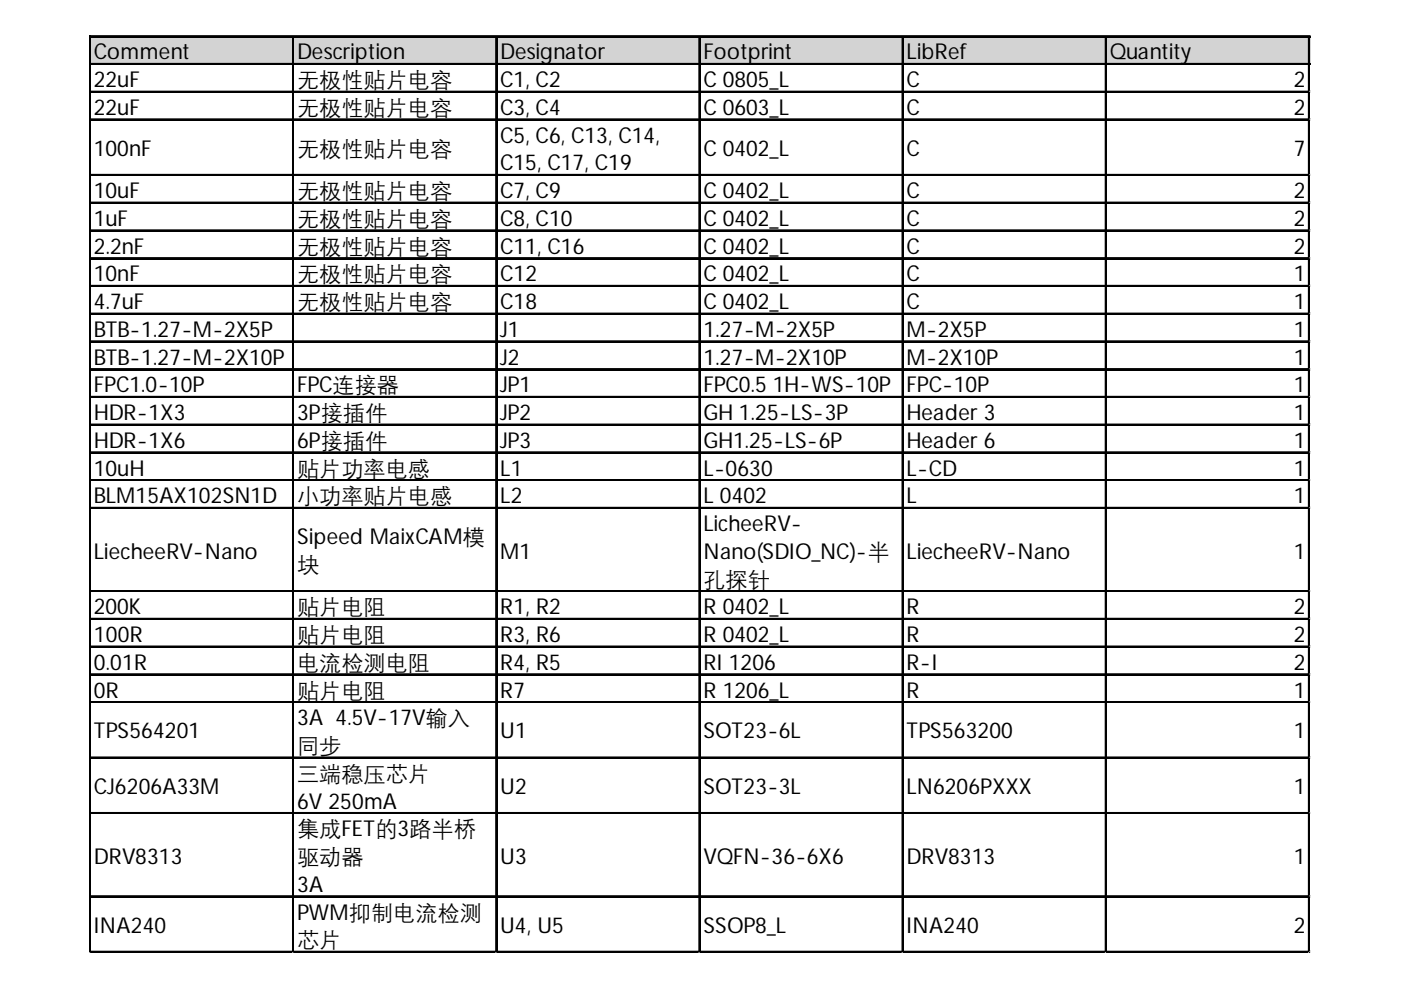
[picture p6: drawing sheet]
<svg xmlns="http://www.w3.org/2000/svg" width="297mm" height="210mm" viewBox="0 0 297 210" stroke-linecap="round" stroke-linejoin="round" font-family="sans-serif">
<defs><g id="words">
<g font-size="4.6">
<text x="19.9" y="12.6">Comment</text>
<text x="63" y="12.6">Description</text>
<text x="106.1" y="12.6">Designator</text>
<text x="149.1" y="12.6">Footprint</text>
<text x="192.2" y="12.6">LibRef</text>
<text x="235.3" y="12.6">Quantity</text>
<text x="19.9" y="18.5">22uF</text>
<text x="63" y="18.5">无极性贴片电容</text>
<text x="106.1" y="18.5">C1, C2</text>
<text x="149.1" y="18.5">C 0805_L</text>
<text x="192.2" y="18.5">C</text>
<text x="274.4" y="18.5">2</text>
<text x="19.9" y="24.4">22uF</text>
<text x="63" y="24.4">无极性贴片电容</text>
<text x="106.1" y="24.4">C3, C4</text>
<text x="149.1" y="24.4">C 0603_L</text>
<text x="192.2" y="24.4">C</text>
<text x="274.4" y="24.4">2</text>
<text x="19.9" y="33">100nF</text>
<text x="63" y="33">无极性贴片电容</text>
<text x="106.1" y="30.2">C5, C6, C13, C14,</text>
<text x="149.1" y="33">C 0402_L</text>
<text x="192.2" y="33">C</text>
<text x="274.4" y="33">7</text>
<text x="106.1" y="36.1">C15, C17, C19</text>
<text x="19.9" y="42">10uF</text>
<text x="19.9" y="47.9">1uF</text>
<text x="63" y="42">无极性贴片电容</text>
<text x="63" y="47.9">无极性贴片电容</text>
<text x="106.1" y="42">C7, C9</text>
<text x="106.1" y="47.9">C8, C10</text>
<text x="149.1" y="42">C 0402_L</text>
<text x="149.1" y="47.9">C 0402_L</text>
<text x="192.2" y="42">C</text>
<text x="192.2" y="47.9">C</text>
<text x="274.4" y="42">2</text>
<text x="274.4" y="47.9">2</text>
<text x="19.9" y="53.8">2.2nF</text>
<text x="63" y="53.8">无极性贴片电容</text>
<text x="106.1" y="53.8">C11, C16</text>
<text x="149.1" y="53.8">C 0402_L</text>
<text x="192.2" y="53.8">C</text>
<text x="274.4" y="53.8">2</text>
<text x="19.9" y="59.7">10nF</text>
<text x="63" y="59.7">无极性贴片电容</text>
<text x="106.1" y="59.7">C12</text>
<text x="149.1" y="59.7">C 0402_L</text>
<text x="192.2" y="59.7">C</text>
<text x="274.4" y="59.7">1</text>
<text x="19.9" y="65.5">4.7uF</text>
<text x="63" y="65.5">无极性贴片电容</text>
<text x="106.1" y="65.5">C18</text>
<text x="149.1" y="65.5">C 0402_L</text>
<text x="192.2" y="65.5">C</text>
<text x="274.4" y="65.5">1</text>
<text x="19.9" y="71.4">BTB-1.27-M-2X5P</text>
<text x="106.1" y="71.4">J1</text>
<text x="149.1" y="71.4">1.27-M-2X5P</text>
<text x="192.2" y="71.4">M-2X5P</text>
<text x="274.4" y="71.4">1</text>
<text x="19.9" y="77.3">BTB-1.27-M-2X10P</text>
<text x="106.1" y="77.3">J2</text>
<text x="149.1" y="77.3">1.27-M-2X10P</text>
<text x="192.2" y="77.3">M-2X10P</text>
<text x="274.4" y="77.3">1</text>
<text x="19.9" y="83.2">FPC1.0-10P</text>
<text x="63" y="83.2">FPC连接器</text>
<text x="106.1" y="83.2">JP1</text>
<text x="149.1" y="83.2">FPC0.5 1H-WS-10P</text>
<text x="192.2" y="83.2">FPC-10P</text>
<text x="274.4" y="83.2">1</text>
<text x="19.9" y="89.1">HDR-1X3</text>
<text x="63" y="89.1">3P接插件</text>
<text x="106.1" y="89.1">JP2</text>
<text x="149.1" y="89.1">GH 1.25-LS-3P</text>
<text x="192.2" y="89.1">Header 3</text>
<text x="274.4" y="89.1">1</text>
<text x="19.9" y="95">HDR-1X6</text>
<text x="63" y="95">6P接插件</text>
<text x="106.1" y="95">JP3</text>
<text x="149.1" y="95">GH1.25-LS-6P</text>
<text x="192.2" y="95">Header 6</text>
<text x="274.4" y="95">1</text>
<text x="19.9" y="100.8">10uH</text>
<text x="63" y="100.8">贴片功率电感</text>
<text x="106.1" y="100.8">L1</text>
<text x="149.1" y="100.8">L-0630</text>
<text x="192.2" y="100.8">L-CD</text>
<text x="274.4" y="100.8">1</text>
<text x="19.9" y="106.7">BLM15AX102SN1D</text>
<text x="63" y="106.7">小功率贴片电感</text>
<text x="106.1" y="106.7">L2</text>
<text x="149.1" y="106.7">L 0402</text>
<text x="192.2" y="106.7">L</text>
<text x="274.4" y="106.7">1</text>
<text x="149.1" y="112.6">LicheeRV-</text>
<text x="19.9" y="118.5">LiecheeRV-Nano</text>
<text x="63" y="115.4">Sipeed MaixCAM模</text>
<text x="106.1" y="118.5">M1</text>
<text x="149.1" y="118.5">Nano(SDIO_NC)-半</text>
<text x="192.2" y="118.5">LiecheeRV-Nano</text>
<text x="274.4" y="118.5">1</text>
<text x="63" y="121.3">块</text>
<text x="149.1" y="124.4">孔探针</text>
<text x="19.9" y="130.3">200K</text>
<text x="63" y="130.3">贴片电阻</text>
<text x="106.1" y="130.3">R1, R2</text>
<text x="149.1" y="130.3">R 0402_L</text>
<text x="192.2" y="130.3">R</text>
<text x="274.4" y="130.3">2</text>
<text x="19.9" y="136.1">100R</text>
<text x="63" y="136.1">贴片电阻</text>
<text x="106.1" y="136.1">R3, R6</text>
<text x="149.1" y="136.1">R 0402_L</text>
<text x="192.2" y="136.1">R</text>
<text x="274.4" y="136.1">2</text>
<text x="19.9" y="142">0.01R</text>
<text x="63" y="142">电流检测电阻</text>
<text x="106.1" y="142">R4, R5</text>
<text x="149.1" y="142">RI 1206</text>
<text x="192.2" y="142">R-I</text>
<text x="274.4" y="142">2</text>
<text x="19.9" y="147.9">0R</text>
<text x="63" y="147.9">贴片电阻</text>
<text x="106.1" y="147.9">R7</text>
<text x="149.1" y="147.9">R 1206_L</text>
<text x="192.2" y="147.9">R</text>
<text x="274.4" y="147.9">1</text>
<text x="63" y="153.8">3A 4.5V-17V输入</text>
<text x="19.9" y="156.6">TPS564201</text>
<text x="63" y="159.7">同步</text>
<text x="106.1" y="156.6">U1</text>
<text x="149.1" y="156.6">SOT23-6L</text>
<text x="192.2" y="156.6">TPS563200</text>
<text x="274.4" y="156.6">1</text>
<text x="63" y="165.5">三端稳压芯片</text>
<text x="19.9" y="168.3">CJ6206A33M</text>
<text x="63" y="171.4">6V 250mA</text>
<text x="106.1" y="168.3">U2</text>
<text x="149.1" y="168.3">SOT23-3L</text>
<text x="192.2" y="168.3">LN6206PXXX</text>
<text x="274.4" y="168.3">1</text>
<text x="63" y="177.3">集成FET的3路半桥</text>
<text x="19.9" y="183.2">DRV8313</text>
<text x="63" y="183.2">驱动器</text>
<text x="106.1" y="183.2">U3</text>
<text x="149.1" y="183.2">VQFN-36-6X6</text>
<text x="192.2" y="183.2">DRV8313</text>
<text x="274.4" y="183.2">1</text>
<text x="63" y="189.1">3A</text>
<text x="19.9" y="197.7">INA240</text>
<text x="63" y="195">PWM抑制电流检测</text>
<text x="106.1" y="197.7">U4, U5</text>
<text x="149.1" y="197.7">SSOP8_L</text>
<text x="192.2" y="197.7">INA240</text>
<text x="274.4" y="197.7">2</text>
<text x="63" y="200.8">芯片</text>
</g>
</g></defs>
<path d="M19.2 7.9h258.6v5.9h-258.6z" fill="#d3d3d3"/>
<g fill="none" stroke="#000" stroke-width=".31">
<path d="M19 7.6v194.4M19.1 7.6v194.4M19.3 7.6h258.5M19.3 7.8h258.5M19.3 13.5h258.5M19.3 13.6h258.5M19.3 19.4h258.5M19.3 19.5h258.5M62.1 7.9v194.1M62.2 7.9v194.1M105.1 7.9v194.1M105.3 7.9v194.1"/>
<path d="M148.2 7.9v194.1M148.4 7.9v194.1M191.3 7.9v194.1M191.4 7.9v194.1M234.4 7.9v194.1M234.5 7.9v194.1M277.5 7.9v194.1M277.6 7.9v194.1M19.3 25.2h258.5M19.3 25.4h258.5M19.3 37h258.5M19.3 37.2h258.5"/>
<path d="M19.3 42.9h258.5M19.3 43.1h258.5M19.3 48.8h258.5M19.3 48.9h258.5M19.3 54.7h258.5M19.3 54.8h258.5M19.3 60.5h258.5M19.3 60.7h258.5M19.3 66.4h258.5M19.3 66.6h258.5M19.3 72.3h258.5M19.3 72.5h258.5"/>
<path d="M19.3 78.2h258.5M19.3 78.3h258.5M19.3 84.1h258.5M19.3 84.2h258.5M19.3 90h258.5M19.3 90.1h258.5M19.3 95.8h258.5M19.3 96h258.5M19.3 101.7h258.5M19.3 101.9h258.5M19.3 107.6h258.5M19.3 107.8h258.5"/>
<path d="M19.3 125.3h258.5M19.3 125.4h258.5M19.3 131.1h258.5M19.3 131.3h258.5M19.3 137h258.5M19.3 137.2h258.5M19.3 142.9h258.5M19.3 143.1h258.5M19.3 148.8h258.5M19.3 148.9h258.5M19.3 160.5h258.5M19.3 160.7h258.5"/>
<path d="M19.3 172.3h258.5M19.3 172.5h258.5M19.3 190h258.5M19.3 190.1h258.5M19.3 201.7h258.5M19.3 201.9h258.5"/>
</g>
<path d="M19 202v.1" fill="none" stroke="#e0e0e0" stroke-width=".31"/>
<path d="M19 202l.3 .1z" fill="#e0e0e0"/>
<path d="M62.1 202v.1" fill="none" stroke="#e0e0e0" stroke-width=".31"/>
<path d="M62.1 202l.3 .1z" fill="#e0e0e0"/>
<path d="M105.1 202v.1" fill="none" stroke="#e0e0e0" stroke-width=".31"/>
<path d="M105.1 202l.3 .1z" fill="#e0e0e0"/>
<path d="M148.2 202v.1" fill="none" stroke="#e0e0e0" stroke-width=".31"/>
<path d="M148.2 202l.3 .1z" fill="#e0e0e0"/>
<path d="M191.3 202v.1" fill="none" stroke="#e0e0e0" stroke-width=".31"/>
<path d="M191.3 202l.3 .1z" fill="#e0e0e0"/>
<path d="M234.4 202v.1" fill="none" stroke="#e0e0e0" stroke-width=".31"/>
<path d="M234.4 202l.3 .1z" fill="#e0e0e0"/>
<path d="M277.5 202v.1" fill="none" stroke="#e0e0e0" stroke-width=".31"/>
<path d="M277.5 202l.3 .1z" fill="#e0e0e0"/>
<path d="M277.8 19.4h.1" fill="none" stroke="#e0e0e0" stroke-width=".31"/>
<path d="M277.8 19.4v.3z" fill="#e0e0e0"/>
<path d="M277.8 25.2h.1" fill="none" stroke="#e0e0e0" stroke-width=".31"/>
<path d="M277.8 25.2v.4z" fill="#e0e0e0"/>
<path d="M277.8 37h.1" fill="none" stroke="#e0e0e0" stroke-width=".31"/>
<path d="M277.8 37v.3z" fill="#e0e0e0"/>
<path d="M277.8 42.9h.1" fill="none" stroke="#e0e0e0" stroke-width=".31"/>
<path d="M277.8 42.9v.3z" fill="#e0e0e0"/>
<path d="M277.8 48.8h.1" fill="none" stroke="#e0e0e0" stroke-width=".31"/>
<path d="M277.8 48.8v.3z" fill="#e0e0e0"/>
<path d="M277.8 54.7h.1" fill="none" stroke="#e0e0e0" stroke-width=".31"/>
<path d="M277.8 54.7v.3z" fill="#e0e0e0"/>
<path d="M277.8 60.5h.1" fill="none" stroke="#e0e0e0" stroke-width=".31"/>
<path d="M277.8 60.5v.4z" fill="#e0e0e0"/>
<path d="M277.8 66.4h.1" fill="none" stroke="#e0e0e0" stroke-width=".31"/>
<path d="M277.8 66.4v.3z" fill="#e0e0e0"/>
<path d="M277.8 72.3h.1" fill="none" stroke="#e0e0e0" stroke-width=".31"/>
<path d="M277.8 72.3v.3z" fill="#e0e0e0"/>
<path d="M277.8 78.2h.1" fill="none" stroke="#e0e0e0" stroke-width=".31"/>
<path d="M277.8 78.2v.3z" fill="#e0e0e0"/>
<path d="M277.8 84.1h.1" fill="none" stroke="#e0e0e0" stroke-width=".31"/>
<path d="M277.8 84.1v.3z" fill="#e0e0e0"/>
<path d="M277.8 90h.1" fill="none" stroke="#e0e0e0" stroke-width=".31"/>
<path d="M277.8 90v.3z" fill="#e0e0e0"/>
<path d="M277.8 95.8h.1" fill="none" stroke="#e0e0e0" stroke-width=".31"/>
<path d="M277.8 95.8v.3z" fill="#e0e0e0"/>
<path d="M277.8 101.7h.1" fill="none" stroke="#e0e0e0" stroke-width=".31"/>
<path d="M277.8 101.7v.3z" fill="#e0e0e0"/>
<path d="M277.8 107.6h.1" fill="none" stroke="#e0e0e0" stroke-width=".31"/>
<path d="M277.8 107.6v.3z" fill="#e0e0e0"/>
<path d="M277.8 125.3h.1" fill="none" stroke="#e0e0e0" stroke-width=".31"/>
<path d="M277.8 125.3v.3z" fill="#e0e0e0"/>
<path d="M277.8 131.1h.1" fill="none" stroke="#e0e0e0" stroke-width=".31"/>
<path d="M277.8 131.1v.3z" fill="#e0e0e0"/>
<path d="M277.8 137h.1" fill="none" stroke="#e0e0e0" stroke-width=".31"/>
<path d="M277.8 137v.3z" fill="#e0e0e0"/>
<path d="M277.8 142.9h.1" fill="none" stroke="#e0e0e0" stroke-width=".31"/>
<path d="M277.8 142.9v.3z" fill="#e0e0e0"/>
<path d="M277.8 148.8h.1" fill="none" stroke="#e0e0e0" stroke-width=".31"/>
<path d="M277.8 148.8v.3z" fill="#e0e0e0"/>
<path d="M277.8 160.5h.1" fill="none" stroke="#e0e0e0" stroke-width=".31"/>
<path d="M277.8 160.5v.4z" fill="#e0e0e0"/>
<path d="M277.8 172.3h.1" fill="none" stroke="#e0e0e0" stroke-width=".31"/>
<path d="M277.8 172.3v.3z" fill="#e0e0e0"/>
<path d="M277.8 190h.1" fill="none" stroke="#e0e0e0" stroke-width=".31"/>
<path d="M277.8 190v.3z" fill="#e0e0e0"/>
<path d="M277.8 201.7h.1" fill="none" stroke="#e0e0e0" stroke-width=".31"/>
<path d="M277.8 201.7v.3z" fill="#e0e0e0"/>
<use href="#words"/>
</svg>
